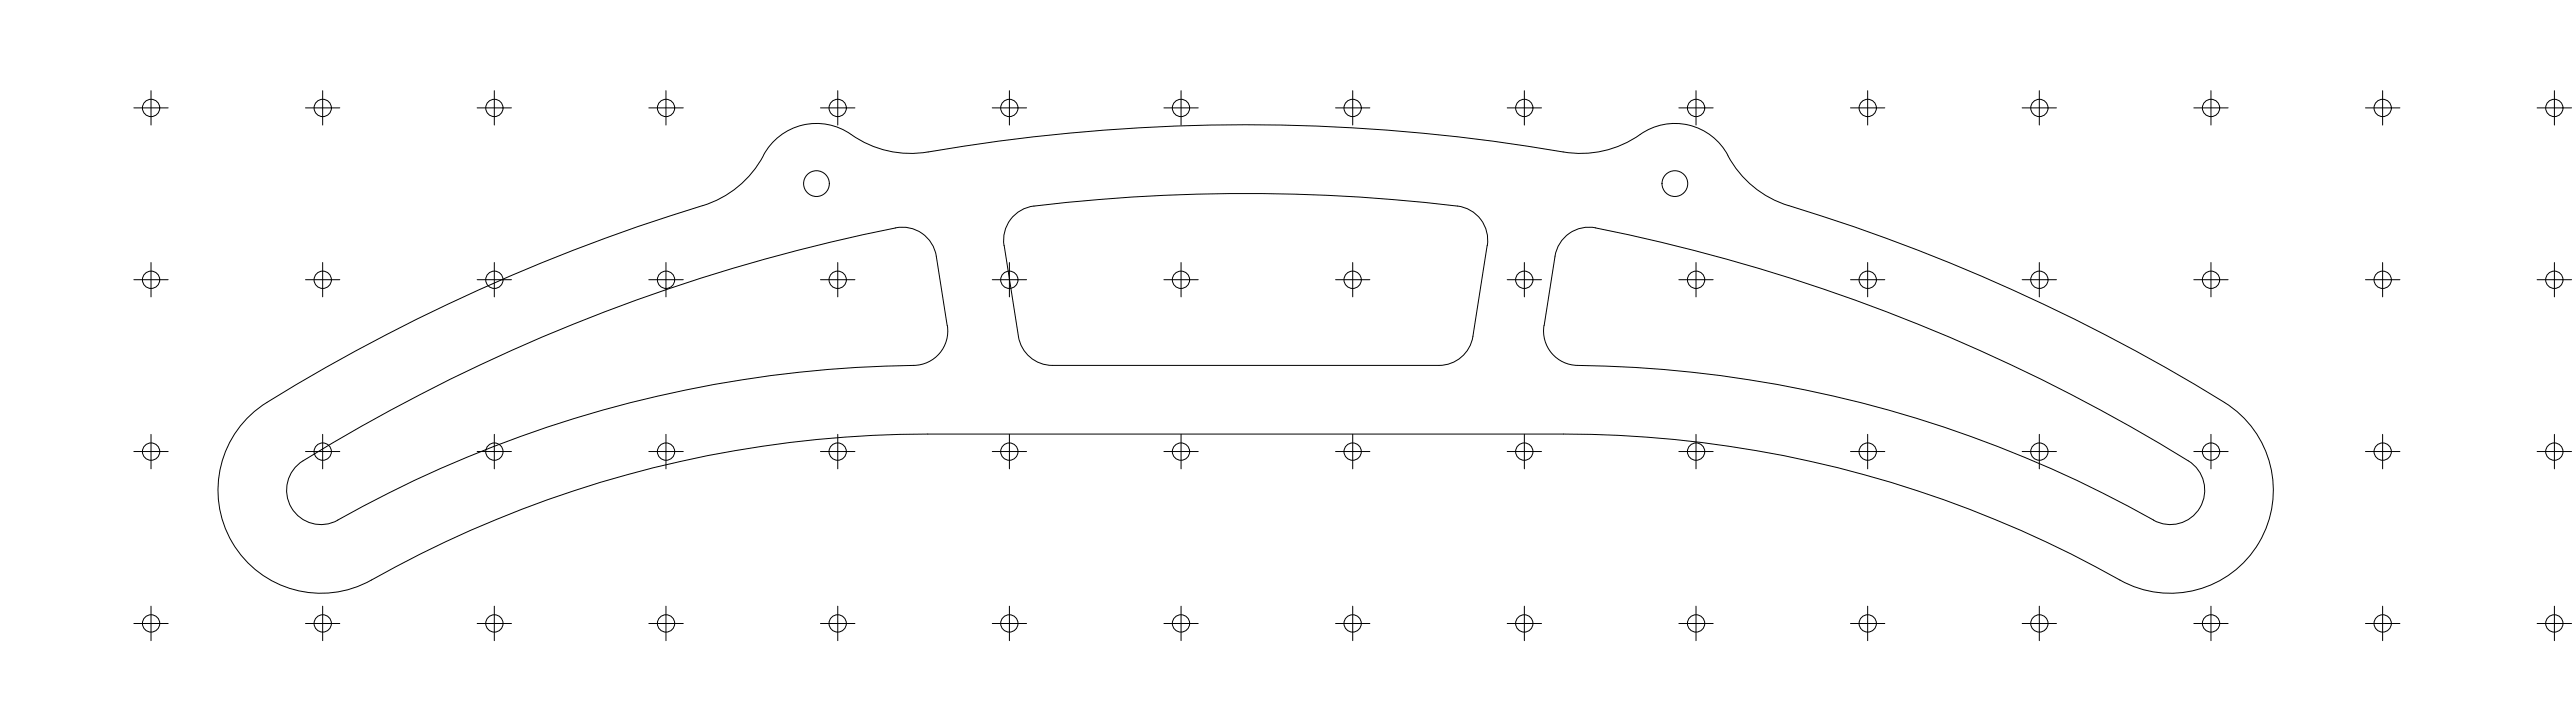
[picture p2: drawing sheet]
<svg xmlns="http://www.w3.org/2000/svg" width="1500mm" height="420mm" viewBox="0 0 1500 420" stroke-linecap="round" stroke-linejoin="round" font-family="sans-serif">
<!-- layer: Visible (ISO) -->
<g fill="none" stroke="#000" stroke-width=".58">
<path d="M409 120a1083 1083 0 0 0-257 116 60 60 0 0 0-16 81 60 60 0 0 0 80 21 662 662 0 0 1 324-85h371a664 664 0 0 1 327 86 60 60 0 0 0 79-25 60 60 0 0 0-21-80 1091 1091 0 0 0-254-114M602 120a20 20 0 0 0-17 23M602 120a1015 1015 0 0 1 251 1 20 20 0 0 1 13 22M1042 120a61 61 0 0 1-37-33 36 36 0 0 0-53-6 60 60 0 0 1-41 7 1095 1095 0 0 0-375 1 62 62 0 0 1-43-13 36 36 0 0 0-51 18 60 60 0 0 1-33 26M929 133a1039 1039 0 0 1 349 137 20 20 0 0 1 3 27 20 20 0 0 1-27 6M930 133a20 20 0 0 0-24 16M545 149l7 41M545 149a20 20 0 0 0-23-16 1049 1049 0 0 0-345 135M585 143l8 53a20 20 0 0 0 20 17h225a20 20 0 0 0 20-17l8-53M906 149l-7 41M552 189a20 20 0 0 1-20 24M899 189a20 20 0 0 0 20 24 701 701 0 0 1 336 90"/>
<path d="M532 213a705 705 0 0 0-338 91 20 20 0 0 1-25-10 20 20 0 0 1 7-26"/>
<circle cx="476" cy="107" r="7"/>
<circle cx="976" cy="107" r="7"/>
</g>
<!-- layer: Sketch Geometry (ISO) -->
<g fill="none" stroke="#000" stroke-width=".58">
<path d="M88 53v20M188 53v20M288 53v20M388 53v20M488 53v20M588 53v20M688 53v20M788 53v20M888 53v20M988 53v20M1088 53v20M1188 53v20"/>
<path d="M1288 53v20M1388 53v20M1488 53v20M78 63h20M178 63h20M278 63h20M378 63h20M478 63h20M578 63h20M678 63h20M778 63h20M878 63h20"/>
<path d="M978 63h20M1078 63h20M1178 63h20M1278 63h20M1378 63h20M1478 63h20M88 153v20M188 153v20M288 153v20M388 153v20M488 153v20M588 153v20"/>
<path d="M688 153v20M788 153v20M888 153v20M988 153v20M1088 153v20M1188 153v20M1288 153v20M1388 153v20M1488 153v20M78 163h20M178 163h20M278 163h20"/>
<path d="M378 163h20M478 163h20M578 163h20M678 163h20M778 163h20M878 163h20M978 163h20M1078 163h20M1178 163h20M1278 163h20M1378 163h20M1478 163h20"/>
<path d="M88 253v20M188 253v20M288 253v20M388 253v20M488 253v20M588 253v20M688 253v20M788 253v20M888 253v20M988 253v20M1088 253v20M1188 253v20"/>
<path d="M1288 253v20M1388 253v20M1488 253v20M78 263h20M178 263h20M278 263h20M378 263h20M478 263h20M578 263h20M678 263h20M778 263h20M878 263h20"/>
<path d="M978 263h20M1078 263h20M1178 263h20M1278 263h20M1378 263h20M1478 263h20M88 353v20M188 353v20M288 353v20M388 353v20M488 353v20M588 353v20"/>
<path d="M688 353v20M788 353v20M888 353v20M988 353v20M1088 353v20M1188 353v20M1288 353v20M1388 353v20M1488 353v20M78 363h20M178 363h20M278 363h20"/>
<path d="M378 363h20M478 363h20M578 363h20M678 363h20M778 363h20M878 363h20M978 363h20M1078 363h20M1178 363h20M1278 363h20M1378 363h20M1478 363h20"/>
<circle cx="88" cy="63" r="5"/>
<circle cx="188" cy="63" r="5"/>
<circle cx="288" cy="63" r="5"/>
<circle cx="388" cy="63" r="5"/>
<circle cx="488" cy="63" r="5"/>
<circle cx="588" cy="63" r="5"/>
<circle cx="688" cy="63" r="5"/>
<circle cx="788" cy="63" r="5"/>
<circle cx="888" cy="63" r="5"/>
<circle cx="988" cy="63" r="5"/>
<circle cx="1088" cy="63" r="5"/>
<circle cx="1188" cy="63" r="5"/>
<circle cx="1288" cy="63" r="5"/>
<circle cx="1388" cy="63" r="5"/>
<circle cx="1488" cy="63" r="5"/>
<circle cx="88" cy="163" r="5"/>
<circle cx="188" cy="163" r="5"/>
<circle cx="288" cy="163" r="5"/>
<circle cx="388" cy="163" r="5"/>
<circle cx="488" cy="163" r="5"/>
<circle cx="588" cy="163" r="5"/>
<circle cx="688" cy="163" r="5"/>
<circle cx="788" cy="163" r="5"/>
<circle cx="888" cy="163" r="5"/>
<circle cx="988" cy="163" r="5"/>
<circle cx="1088" cy="163" r="5"/>
<circle cx="1188" cy="163" r="5"/>
<circle cx="1288" cy="163" r="5"/>
<circle cx="1388" cy="163" r="5"/>
<circle cx="1488" cy="163" r="5"/>
<circle cx="88" cy="263" r="5"/>
<circle cx="188" cy="263" r="5"/>
<circle cx="288" cy="263" r="5"/>
<circle cx="388" cy="263" r="5"/>
<circle cx="488" cy="263" r="5"/>
<circle cx="588" cy="263" r="5"/>
<circle cx="688" cy="263" r="5"/>
<circle cx="788" cy="263" r="5"/>
<circle cx="888" cy="263" r="5"/>
<circle cx="988" cy="263" r="5"/>
<circle cx="1088" cy="263" r="5"/>
<circle cx="1188" cy="263" r="5"/>
<circle cx="1288" cy="263" r="5"/>
<circle cx="1388" cy="263" r="5"/>
<circle cx="1488" cy="263" r="5"/>
<circle cx="88" cy="363" r="5"/>
<circle cx="188" cy="363" r="5"/>
<circle cx="288" cy="363" r="5"/>
<circle cx="388" cy="363" r="5"/>
<circle cx="488" cy="363" r="5"/>
<circle cx="588" cy="363" r="5"/>
<circle cx="688" cy="363" r="5"/>
<circle cx="788" cy="363" r="5"/>
<circle cx="888" cy="363" r="5"/>
<circle cx="988" cy="363" r="5"/>
<circle cx="1088" cy="363" r="5"/>
<circle cx="1188" cy="363" r="5"/>
<circle cx="1288" cy="363" r="5"/>
<circle cx="1388" cy="363" r="5"/>
<circle cx="1488" cy="363" r="5"/>
</g>
</svg>
